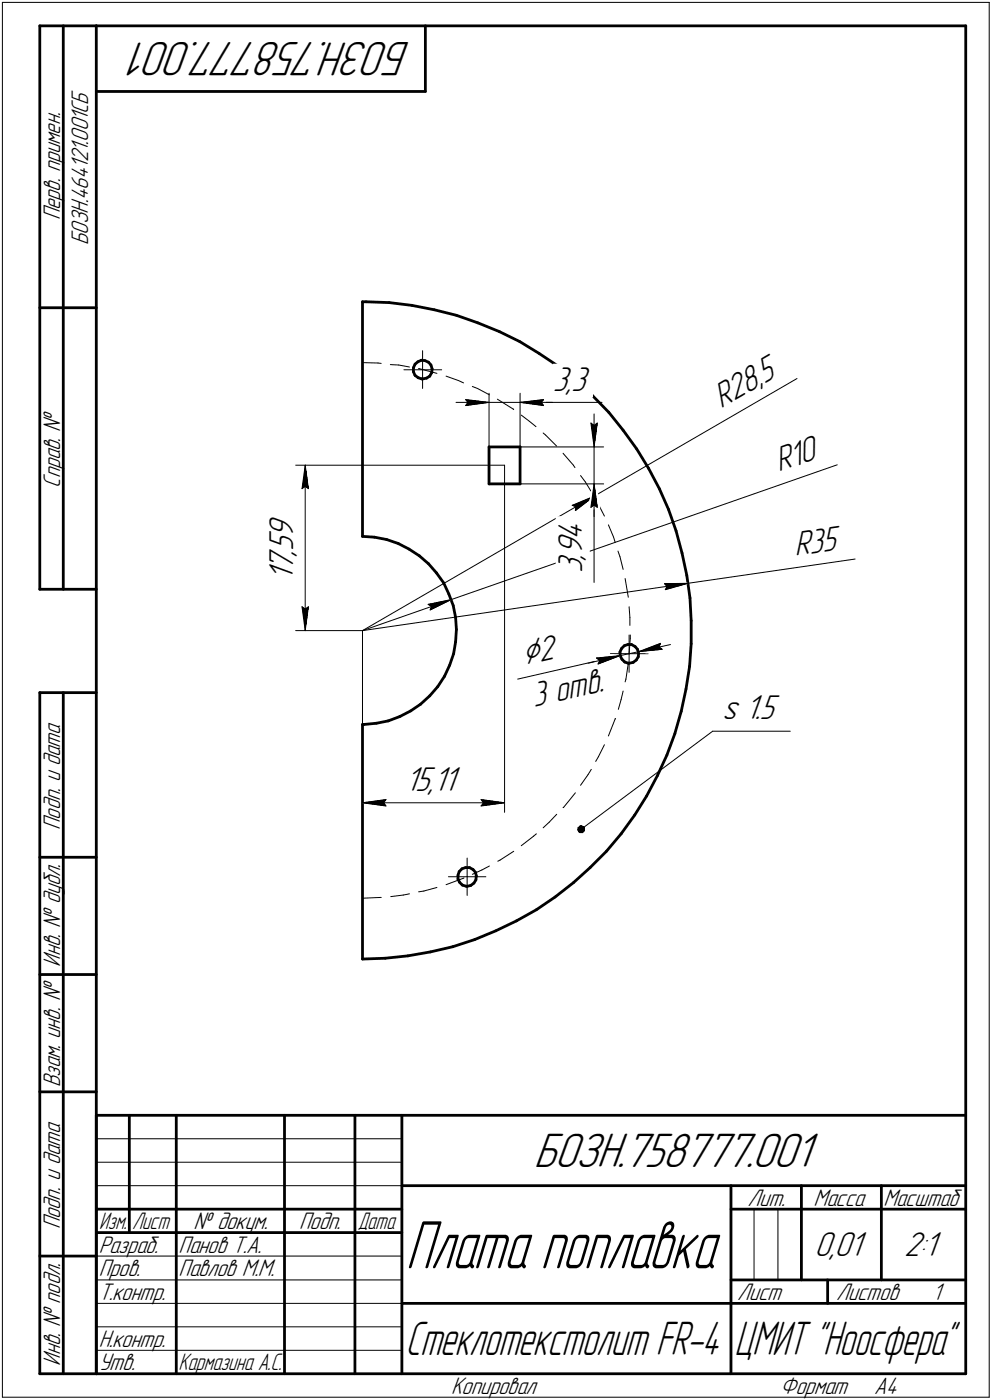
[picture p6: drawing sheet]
<svg xmlns="http://www.w3.org/2000/svg" width="211mm" height="298mm" viewBox="0 0 211 298" stroke-linecap="round" stroke-linejoin="round" font-family="sans-serif">
<defs><g id="words">
<text font-size="15.3" x="86.3" y="270.1">Плата поплавка</text>
<g font-size="10.9">
<text x="87.4" y="9" transform="rotate(-180 87.4 9)">БОЗН.758777.001</text>
<text x="113.6" y="248.5">БОЗН.758777.001</text>
</g>
<g font-size="10.7">
<text x="86.3" y="288.5">Стеклотекстолит FR-4</text>
<text x="156.3" y="288.5">ЦМИТ &quot;Ноосфера&quot;</text>
</g>
<text font-size="8.5" x="111.5" y="141.7" transform="rotate(-13 111.5 141.7)">⌀2</text>
<g font-size="7.8">
<text x="117.7" y="83.2">3,3</text>
<text x="162.6" y="81.7" transform="rotate(-30 162.6 81.7)">5</text>
<text x="153.4" y="87" transform="rotate(-30 153.4 87)">R28,</text>
<text x="165.7" y="100.6" transform="rotate(-19 165.7 100.6)">R10</text>
<text x="62.4" y="118.4" transform="rotate(-90 62.4 118.4)">,</text>
<text x="62.4" y="117.4" transform="rotate(-90 62.4 117.4)">5</text>
<text x="62.4" y="114.6" transform="rotate(-90 62.4 114.6)">9</text>
<text x="123.9" y="119.3" transform="rotate(-90 123.9 119.3)">,</text>
<text x="123.9" y="118.2" transform="rotate(-90 123.9 118.2)">9</text>
<text x="123.9" y="115" transform="rotate(-90 123.9 115)">4</text>
<text x="169.2" y="118.4" transform="rotate(-8 169.2 118.4)">R35</text>
<text x="62.4" y="123.7" transform="rotate(-90 62.4 123.7)">1</text>
<text x="62.4" y="121.6" transform="rotate(-90 62.4 121.6)">7</text>
<text x="123.9" y="122" transform="rotate(-90 123.9 122)">3</text>
<text x="113.6" y="150.6" transform="rotate(-13 113.6 150.6)">3отв.</text>
<text x="153.6" y="153.2">s 1.5</text>
<text x="86.2" y="168.4">15,11</text>
<text x="173.3" y="267.5">0,01</text>
<text x="192.4" y="267.5">2:1</text>
</g>
<g font-size="5.4">
<text x="12.8" y="46.9" transform="rotate(-90 12.8 46.9)">Перв. примен.</text>
<text x="18.8" y="52.2" transform="rotate(-90 18.8 52.2)">БОЗН.464121.001СБ</text>
<text x="12.8" y="103.8" transform="rotate(-90 12.8 103.8)">Справ. №</text>
<text x="12.8" y="176.7" transform="rotate(-90 12.8 176.7)">Подп. и дата</text>
<text x="12.8" y="205.8" transform="rotate(-90 12.8 205.8)">Инв. № дубл.</text>
<text x="12.8" y="231.6" transform="rotate(-90 12.8 231.6)">Взам. инв. №</text>
<text x="159.1" y="256.8">Лит.</text>
<text x="173.1" y="256.8">Масса</text>
<text x="188" y="256.8">Масштаб</text>
<text x="12.8" y="261.7" transform="rotate(-90 12.8 261.7)">Подп. и дата</text>
<text x="41.2" y="261.8">№ докум.</text>
<text x="63.6" y="261.8">Подп.</text>
<text x="21" y="266.8">Разраб.</text>
<text x="38" y="266.8">Панов Т.А.</text>
<text x="21" y="271.8">Пров.</text>
<text x="38" y="271.8">Павлов М.М.</text>
<text x="21" y="276.8">Т.контр.</text>
<text x="156.9" y="276.8">Лист</text>
<text x="177.9" y="276.8">Листов</text>
<text x="198.4" y="276.8">1</text>
<text x="21" y="286.8">Н.контр.</text>
<text x="12.8" y="290.8" transform="rotate(-90 12.8 290.8)">Инв. № подл.</text>
<text x="21" y="291.8">Утв.</text>
<text x="96" y="296.8">Копировал</text>
<text x="166" y="296.8">Формат</text>
<text x="186" y="296.8">A4</text>
</g>
<g font-size="5.3">
<text x="21.1" y="261.8">Изм.</text>
<text x="28.1" y="261.8">Лист</text>
<text x="76.1" y="261.8">Дата</text>
<text x="38" y="291.8">Кармазина А.С.</text>
</g>
</g></defs>
<g fill="none" stroke="#000" stroke-width=".59">
<path d="M8.5 5.5v120zM8.5 5.5h12zM13.5 5.5v120zM20.5 5.5v287zM20.5 5.5h185zM20.5 19.5h70zM90.5 5.5v14zM205.5 5.5v287zM8.5 65.5h12zM77.1 64.3h.8zM77.1 64.3v49.9zM77.9 64.3l4.9 .1z"/>
<path d="M82.8 64.4l4.8 .6zM87.6 65l4.8 1zM88 78.3v.9zM88 79.2l.3 .7zM88.3 77.6l.6-.6zM88.3 77.6l-.3 .7zM88.3 79.9l.7 .5zM88.9 77l.8-.3zM89.7 76.7l.7 .1zM90.4 76.8l.8 .3zM91.2 77.1l.5 .6zM91.7 77.7l.2 .9z"/>
<path d="M91.9 79.3l-.5 .8zM91.9 78.6v.7zM92.4 66l4.7 1.1zM97.1 67.1l4.6 1.6zM101.7 68.7l4.6 1.9zM106.3 70.6l4.3 2.1zM110.6 72.7l4.1 2.6zM114.7 75.3l4.1 2.7zM118.8 78l3.8 3zM89 80.4l.7 .3zM89.7 80.7h.2zM89.9 80.7l.9-.2z"/>
<path d="M90.8 80.5l.6-.4zM104.1 95.2h6.6zM104.1 95.2v7.8zM110.7 95.2v7.8zM122.6 81l3.6 3.3zM126.2 84.3l3.3 3.5zM129.5 87.8l3.1 3.8zM132.6 91.6l2.9 4zM135.5 95.6l2.5 4.1zM138 99.7l2.3 4.4zM77.1 114.2l2.6 .2zM79.7 114.4l2.6 .5z"/>
<path d="M82.3 114.9l2.5 .8zM84.8 115.7l2.2 1.2zM87 116.9l2.2 1.5zM89.2 118.4l2 1.7zM104.1 103h6.6zM140.3 104.1l1.9 4.4zM142.2 108.5l1.6 4.5zM143.8 113l1.3 4.8zM145.1 117.8l1 4.7zM8.5 125.5h12zM91.2 120.1l1.7 1.9zM92.9 122l1.5 2.1z"/>
<path d="M94.4 124.1l1.1 2.4zM95.5 126.5l.9 2.4zM96.4 128.9l.5 2.6zM96.5 139.2l-.8 2.4zM96.9 131.5l.2 2.5zM96.9 136.7l-.4 2.5zM97.1 134l-.2 2.7zM131.9 138.9l.1 .8zM132 139.7l.3 .7zM132.2 138.1l-.3 .8zM132.8 137.5l.8-.3zM132.8 137.5l-.6 .6z"/>
<path d="M133.6 137.2h.8zM134.4 137.2l.7 .5zM135.1 137.7l.5 .6zM135.6 138.3l.3 .7zM135.8 139.9l-.4 .6zM135.9 139l-.1 .9zM146.1 122.5l.7 4.8zM146.8 127.3l.3 4.9zM147.1 137.1l-.4 4.8zM147.1 132.2v4.9zM8.5 147.5v145zM8.5 147.5h12z"/>
<path d="M13.5 147.5v145zM77.1 154.3h.4zM77.1 154.3v49.9zM77.5 154.3l2.6-.3zM80.1 154l2.5-.5zM82.6 153.5l2.5-.9zM85.1 152.6l2.3-1.2zM87.4 151.4l2.1-1.5zM89.5 149.9l1.9-1.7zM93.1 146.2l-1.7 2zM94.6 144l-1.5 2.2zM95.7 141.6l-1.1 2.4z"/>
<path d="M132.3 140.4l.6 .6zM132.9 141l.8 .2zM133.7 141.2h.2zM133.9 141.2l.8-.1zM134.7 141.1l.7-.6zM143.6 156.2l-1.7 4.6zM144.9 151.5l-1.3 4.7zM146 146.7l-1.1 4.8zM146.7 141.9l-.7 4.8zM132.2 177.5l-3.2 3.8zM135 173.6l-2.8 3.9zM137.6 169.5l-2.6 4.1z"/>
<path d="M139.9 165.2l-2.3 4.3zM141.9 160.8l-2 4.4zM8.5 182.5h12zM97.5 186.4v.8zM97.5 187.2l.3 .7zM97.7 185.6l-.2 .8zM97.8 187.9l.6 .6zM98.3 185l.8-.3zM98.3 185l-.6 .6zM98.4 188.5l.8 .2zM99.1 184.7h.8zM99.2 188.7h.2z"/>
<path d="M99.4 188.7l.8-.1zM99.9 184.7l.8 .5zM100.2 188.6l.6-.6zM100.7 185.2l.5 .6zM101.2 185.8l.1 .7zM101.3 187.4l-.5 .6zM101.3 186.5v.9zM105.5 198.2l4.4-2.1zM109.9 196.1l4.2-2.4zM114.1 193.7l4-2.7zM118.1 191l3.9-3zM122 188l3.6-3.3z"/>
<path d="M125.6 184.7l3.4-3.4zM8.5 207.5h12zM77.1 204.2l4.9-.2zM82 204l4.8-.5zM86.8 203.5l4.8-.8zM91.6 202.7l4.8-1.1zM96.4 201.6l4.6-1.5zM101 200.1l4.5-1.9zM8.5 232.5h12zM20.5 237.5h185zM20.5 237.5v55zM27.5 237.5v25z"/>
<path d="M37.5 237.5v55zM60.5 237.5v55zM75.5 237.5v55zM85.5 237.5v55zM20.5 257.5h65zM85.5 252.5h120zM155.5 252.5v40zM155.5 257.5h15zM170.5 252.5v20zM170.5 257.5h35zM187.5 252.5v20zM8.5 267.5h12z"/>
<path d="M20.5 262.5h65zM85.5 277.5h70zM155.5 277.5h50zM155.5 272.5h50zM176.1 272.5v5zM8.5 292.5h12zM20.5 292.5h185z"/>
</g>
<g fill="none" stroke="#000" stroke-width=".21">
<path d="M.5 .5v297zM.5 .5h210zM210.5 .5v297zM77.1 77.2l3.3 .1zM80.4 77.3l.7 .1zM83.1 77.6l1.7 .1zM84.8 77.7l2.3 .4zM85.9 78.7h4zM89.2 78.5h.1M89.2 78.5l3.8 1zM89.9 78.7h4.1zM89.9 78.7v4z"/>
<path d="M89.9 74.7v4zM62.9 99.1h44.5zM64.9 99.1l.7 5zM64.9 99.1l-.6 5zM64.9 99.1v35.2zM94.9 80.1l2.6 .9zM97 85.7h7.1zM97.5 81l1.1 .5zM99.1 85.1l5 .6zM99.1 85.1l.5 .6zM99.1 86.4l5-.7zM99.6 85.7l-.5 .7z"/>
<path d="M100.5 82.3l1.1 .4zM101.6 82.7l2.5 1.4zM104.1 83.7v11.5zM104.1 85.7h6.6zM105.8 85l3.4 2.1zM107.4 99.1v73.9zM109.2 87.1l.1 .1zM110.7 85.7h5zM110.7 83.7v11.5zM110.7 95.2h17.7zM110.7 85.7l5 .7zM110.7 85.7l5-.6z"/>
<path d="M110.7 85.7h6.9zM110.9 88.4l1.8 1.3zM112.7 89.7l1.3 1.1zM115.1 85.7l.6 .7zM115.6 92.2l.5 .4zM115.7 85.7h12.4zM115.7 85.1l-.6 .6zM116.1 92.6l2.3 2.4zM119.8 96.5l2.2 2.6zM122 99.1l.3 .5zM125.7 90.1l.7 .5zM125.7 90.1l.7 5.1z"/>
<path d="M126.4 90.6l.7-.5zM126.4 88.1v7.1zM126.4 95.2v7.8zM127.1 90.1l-.7 5.1zM64.3 104.1l.6-.6zM64.9 103.5l.7 .6zM110.7 103h17.7zM121.8 107.6l.7 .3zM121.8 107.6l4.6-1.9zM122.4 108.7l4-3zM122.5 107.9l-.1 .8zM123.5 101.3l1 1.3z"/>
<path d="M124.5 102.6l1.2 2zM125.7 108l.7-.5zM126.4 105.7l43.2-25.1zM126.4 103v5zM126.4 108v16zM126.4 103l-.7 5zM126.4 107.5l.7 .5zM126.4 103l.7 5zM126.4 103v7zM126.8 106.4l1.8 3.5zM126.8 106.3v.1zM129.5 111.8l1.1 2.6z"/>
<path d="M130.6 114.4l.3 1.1zM131.5 117.3l.4 1.2zM131.9 118.5l.7 2.7zM62.9 134.3h14.2zM64.3 129.2l.6 5.1zM64.3 129.2l.6 .5zM64.9 129.7l.7-.5zM65.6 129.2l-.7 5.1zM77.1 134.3v38.7zM77.1 134.3l49.3-28.6zM77.1 134.3l18.9-6.6zM77.1 134.3l69.3-10.1z"/>
<path d="M91.1 128.7l.7 .4zM91.1 128.7l4.9-1zM91.5 129.9l4.5-2.2zM91.8 129.1l-.3 .8zM96 127.7l82.1-28.7zM129.9 139.2h4zM131.9 139.6l4-.8zM133 123.2l.7 4zM133.9 129.2l.1 2.3zM133.9 139.2h4zM133.9 139.2v4zM133.9 135.2v4z"/>
<path d="M134 131.5v1.7zM134.1 135.9l-.2 3.4zM134.1 135.2v.7zM135.9 138.8l5-.5zM135.9 138.8l4.6-1.8zM135.9 138.8l6.8-1.6zM140.2 137.8l.7 .5zM140.5 137l-.3 .8zM141.4 124.3l.5 .6zM141.4 124.3l5-.1zM141.6 125.6l4.8-1.4zM141.9 124.9l-.3 .7z"/>
<path d="M146.4 124.2l35.5-5.2zM110.2 144.6l21.7-5zM125.1 141.2l6.8-1.6zM126.9 140.1l5-.5zM126.9 140.1l.7 .5zM127.3 141.4l4.6-1.8zM127.6 140.6l-.3 .8zM128.6 158.6l-1.3 2.5zM130.9 153.1l-1.4 3.6zM130.9 153.1l.1-.1zM132.2 148.9l-.6 2.1zM132.6 147.2l-.4 1.7z"/>
<path d="M133.2 144.6l-.2 .6zM133.7 141.2l-.5 3.4zM151.6 155.7h16.5zM77.1 170.9l5-.6zM77.1 170.9l5 .7zM77.1 170.9h30.3zM81.6 170.9l.5 .7zM82.1 170.3l-.5 .6zM102.4 171.6l5-.7zM102.4 170.3l.5 .6zM102.4 170.3l5 .6zM102.9 170.9l-.5 .7z"/>
<path d="M113.5 178.1l.6-.6zM115.6 176.3l1.2-1.2zM118.4 173.4l-1.6 1.7zM119.8 172h.1M122.4 168.8l-2.5 3.2zM123.6 176.6l28-20.9zM125.1 164.9l-1.6 2.3zM125.8 163.8l-.7 1.1zM127.3 161.1l-.6 1zM77.1 191.3l4-.2zM83.1 190.9l2.8-.3zM85.9 190.6l1.2-.3z"/>
<path d="M89.1 189.9l1.1-.2zM90.2 189.7l2.8-.7zM94.9 188.4l3.7-1.4zM95.4 186.7h4zM98.6 187l.1-.1zM99.4 186.7h4zM99.4 186.7v4zM99.4 182.7v4zM100.5 186.2l2-.9zM102.5 185.3l1.6-.9zM105.9 183.4l.5-.3zM106.4 183.1l2.9-1.8z"/>
<path d="M110.9 180.1l2.6-2zM20.5 247.5h65zM20.5 252.5h65zM20.5 242.5h65zM160.4 257.5v15zM165.5 257.5v15zM20.5 267.5h65zM20.5 272.5h65zM20.5 277.5h65zM.5 297.5h210zM20.5 282.5h65zM20.5 287.5h65z"/>
</g>
<g fill="#fff" stroke="#fff" stroke-width=".21">
<path d="M125.8 105.7h.6zM125.2 105.8h1.1zM124.5 105.9h1.7zM124.4 106h1.8zM124.2 106.1h2zM124 106.2h2.1zM123.8 106.3h2.2zM123.5 106.3h2.4zM123.4 106.4h2.4zM123.2 106.5h2.6zM122.9 106.6h2.8zM122.8 106.7h2.8zM122.5 106.8h3.1zM122.3 106.8h3.3zM122.2 106.9h3.3zM121.9 107h3.5zM121.8 107.1h3.5zM121.5 107.2h3.7zM121.3 107.3h3.8zM121.1 107.4h4zM121.2 107.4h3.8zM121.2 107.5h3.6zM121.2 107.6h3.5zM121.3 107.7h3.3zM121.3 107.8h3.2zM121.4 107.9h3zM121.5 107.9h2.8zM121.5 108h2.7zM121.6 108.1h2.4zM121.6 108.2h2.4zM121.7 108.3h2.2zM121.7 108.4h2zM121.8 108.5h1.8zM121.8 108.5h1.7zM121.8 108.6h1.6zM121.9 108.7h1.4zM121.9 108.8h1.3zM122 108.9h1.1zM122 109h.9zM122.1 109.1h.8zM122.1 109.1h.7zM122.2 109.2h.4zM122.2 109.3h.3zM122.3 109.4h.1z"/>
<path d="M163.7 74.7h.1zM163.5 74.8h.4zM163.3 74.8h.6zM163.2 74.9h.8zM163.1 75h.9zM162.9 75.1h1.2zM162.7 75.2h1.5zM162.6 75.3h1.6zM162.5 75.4h1.8zM162.3 75.4h2zM162.2 75.5h2.1zM162.1 75.6h2.2zM161.9 75.7h2.5zM161.7 75.8h2.8zM161.6 75.9h2.9zM161.5 75.9h3.1zM161.3 76h3.3zM161.1 76.1h3.6zM161 76.2h3.7zM160.9 76.3h3.9zM160.7 76.4h4.1zM160.6 76.5h4.2zM160.4 76.5h4.5zM160.3 76.6h4.6zM160.1 76.7h4.9zM160 76.8h5zM159.9 76.9h5.2zM159.7 77h5.5zM159.6 77h5.6zM159.4 77.1h5.9zM159.3 77.2h6zM159.1 77.3h6.3zM159 77.4h6.4zM158.8 77.5h6.6zM158.7 77.6h6.8zM158.5 77.6h7zM158.4 77.7h7.2zM158.2 77.8h7.4zM158.1 77.9h7.6zM158 78h7.8zM157.8 78.1h8zM157.6 78.1h8.3zM157.5 78.2h8.4zM157.4 78.3h8.5zM157.2 78.4h8.7zM157.1 78.5h8.9zM157 78.6h9.1zM156.8 78.7h9.3zM156.6 78.7h9.6zM156.5 78.8h9.7zM156.4 78.9h9.9zM156.2 79h10.1zM156 79.1h10.4zM155.9 79.2h10.6zM155.8 79.2h10.7zM155.6 79.3h10.9zM155.4 79.4h11.1zM155.4 79.5h11.2zM155.2 79.6h11.4zM155 79.7h11.7zM154.9 79.8h11.9zM154.8 79.8h12zM154.6 79.9h12.3zM154.4 80h12.5zM154.3 80.1h12.7zM154.2 80.2h12.8zM154 80.3h13zM153.8 80.3h13.3zM153.8 80.4h13.3zM153.6 80.5h13.6zM153.4 80.6h13.8zM153.2 80.7h14.1zM153.2 80.8h14.1zM153 80.9h14.2zM152.8 80.9h14.2zM152.7 81h14.2zM152.6 81.1h14.2zM152.4 81.2h14.2zM152.2 81.3h14.3zM152.1 81.4h14.2zM152 81.4h14.2zM151.8 81.5h14.2zM151.7 81.6h14.2zM151.6 81.7h14.2zM151.4 81.8h14.2zM151.2 81.9h14.2zM151.1 82h14.2zM151 82h14.2zM150.8 82.1h14.2zM150.6 82.2h14.2zM150.7 82.3h14zM150.8 82.4h13.8zM150.8 82.5h13.6zM150.9 82.5h13.4zM150.9 82.6h13.3zM151 82.7h13zM151 82.8h12.8zM151 82.9h12.7zM151.1 83h12.5zM151.1 83.1h12.3zM151.2 83.1h12zM151.2 83.2h12zM151.3 83.3h11.7zM151.4 83.4h11.4zM151.4 83.5h11.2zM151.5 83.6h11.1zM151.5 83.7h10.9zM151.6 83.7h10.6zM151.6 83.8h10.5zM151.6 83.9h10.4zM151.7 84h10.1zM151.7 84.1h9.9zM151.8 84.2h9.7zM151.8 84.2h9.6zM151.9 84.3h9.3zM151.9 84.4h9.1zM152 84.5h9zM152.1 84.6h8.7zM152.1 84.7h8.5zM152.1 84.8h8.4zM152.1 84.8h8.3zM152.2 84.9h8zM152.2 85h7.8zM152.3 85.1h7.6zM152.4 85.2h7.4zM152.4 85.3h7.2zM152.5 85.3h6.9zM152.5 85.4h6.8zM152.6 85.5h6.6zM152.7 85.6h6.3zM152.7 85.7h6.2zM152.7 85.8h6zM152.7 85.9h5.9zM152.8 85.9h5.6zM152.8 86h5.5zM152.9 86.1h5.3zM153 86.2h5zM153 86.3h4.9zM153.1 86.4h4.6zM153.1 86.4h4.5zM153.2 86.5h4.2zM153.2 86.6h4.1zM153.2 86.7h3.9zM153.3 86.8h3.7zM153.3 86.9h3.5zM153.4 87h3.3zM153.4 87h3.1zM153.5 87.1h2.9zM153.5 87.2h2.8zM153.6 87.3h2.5zM153.7 87.4h2.3zM153.7 87.5h2.1zM153.8 87.5h1.9zM153.8 87.6h1.7zM153.8 87.7h1.6zM153.8 87.8h1.5zM153.9 87.9h1.2zM154 88h.9zM154 88.1h.8zM154.1 88.1h.6zM154.1 88.2h.4zM154.2 88.3h.1z"/>
<path d="M93.7 127.6h1.4zM93.3 127.7h2.7zM92.9 127.8h3zM92.5 127.8h3.3zM92.1 127.9h3.7zM91.7 128h4zM91.3 128.1h4.3zM90.8 128.2h4.7zM90.4 128.3h5zM90.5 128.4h4.7zM90.5 128.4h4.7zM90.5 128.5h4.6zM90.6 128.6h4.4zM90.6 128.7h4.3zM90.6 128.8h4.2zM90.6 128.9h4.1zM90.7 128.9h3.9zM90.7 129h3.7zM90.7 129.1h3.5zM90.8 129.2h3.3zM90.8 129.3h3.1zM90.8 129.4h2.9zM90.8 129.5h2.8zM90.8 129.5h2.6zM90.8 129.6h2.4zM90.9 129.7h2.1zM90.9 129.8h2zM90.9 129.9h1.8zM91 130h1.5zM91 130h1.4zM91 130.1h1.2zM91.1 130.2h.9zM91.1 130.3h.8zM91.1 130.4h.6zM91.2 130.5h.3zM91.2 130.6h.2z"/>
<path d="M173.4 92h.3zM173.1 92.1h.6zM172.9 92.2h.8zM172.6 92.3h1.1zM172.4 92.4h1.3zM172.1 92.5h1.7zM171.9 92.5h1.9zM171.6 92.6h2.2zM171.4 92.7h2.5zM171.2 92.8h2.7zM170.9 92.9h3zM170.7 93h3.3zM170.4 93h3.6zM170.2 93.1h3.8zM169.9 93.2h4.2zM169.7 93.3h4.4zM169.5 93.4h4.7zM169.2 93.5h5zM169 93.6h5.2zM168.7 93.6h5.5zM168.5 93.7h5.7zM168.2 93.8h6zM168 93.9h6.3zM167.7 94h6.6zM167.6 94.1h6.7zM167.3 94.1h7.1zM167 94.2h7.4zM166.8 94.3h7.6zM166.5 94.4h8zM166.3 94.5h8.2zM166 94.6h8.5zM165.8 94.7h8.8zM165.6 94.7h9zM165.4 94.8h9.3zM165.1 94.9h9.6zM164.8 95h9.9zM164.6 95.1h10.2zM164.3 95.2h10.5zM164.1 95.2h10.7zM163.8 95.3h11zM163.9 95.4h10.9zM163.9 95.5h10.9zM164 95.6h10.9zM164 95.7h10.9zM164 95.8h10.9zM164.1 95.8h10.9zM164.1 95.9h10.9zM164.1 96h11zM164.2 96.1h10.9zM164.2 96.2h10.9zM164.2 96.3h11zM164.3 96.4h10.9zM164.3 96.4h10.9zM164.3 96.5h11zM164.3 96.6h11zM164.3 96.7h11zM164.4 96.8h10.9zM164.4 96.9h10.9zM164.4 96.9h10.9zM164.5 97h10.9zM164.5 97.1h10.9zM164.5 97.2h10.9zM164.6 97.3h10.9zM164.6 97.4h10.9zM164.6 97.5h11zM164.7 97.5h10.9zM164.7 97.6h10.9zM164.7 97.7h11zM164.8 97.8h10.9zM164.8 97.9h10.9zM164.8 98h11zM164.8 98h11zM164.8 98.1h11zM164.9 98.2h11zM164.9 98.3h11zM164.9 98.4h11zM165 98.5h10.9zM165 98.6h10.9zM165 98.6h10.9zM165.1 98.7h10.7zM165.1 98.8h10.4zM165.1 98.9h10.2zM165.2 99h9.8zM165.2 99.1h9.6zM165.2 99.1h9.3zM165.3 99.2h8.9zM165.3 99.3h8.7zM165.4 99.4h8.4zM165.4 99.5h8.2zM165.4 99.6h7.9zM165.4 99.7h7.7zM165.4 99.7h7.4zM165.4 99.8h7.2zM165.5 99.9h6.8zM165.5 100h6.5zM165.5 100.1h6.4zM165.6 100.2h6zM165.6 100.2h5.8zM165.6 100.3h5.5zM165.7 100.4h5.2zM165.7 100.5h4.9zM165.7 100.6h4.6zM165.8 100.7h4.3zM165.8 100.8h4.1zM165.9 100.8h3.8zM165.9 100.9h3.5zM165.9 101h3.3zM165.9 101.1h3zM165.9 101.2h2.8zM165.9 101.3h2.5zM166 101.3h2.1zM166 101.4h2zM166 101.5h1.7zM166.1 101.6h1.4zM166.1 101.7h1.1zM166.1 101.8h.9zM166.2 101.9h.5zM166.2 101.9h.3z"/>
<path d="M140.8 123.8h3.7zM140.9 123.9h4zM140.9 124h4.4zM140.9 124h4.8zM140.9 124.1h5.1zM140.9 124.2h5.5zM140.9 124.3h5.4zM140.9 124.4h5.2zM141 124.5h5zM141 124.5h4.9zM141 124.6h4.7zM141 124.7h4.5zM141 124.8h4.5zM141 124.9h4.3zM141 125h4.1zM141.1 125.1h3.9zM141.1 125.1h3.8zM141.1 125.2h3.6zM141.1 125.3h3.3zM141.1 125.4h3zM141.1 125.5h2.7zM141.1 125.6h2.4zM141.1 125.6h2.2zM141.1 125.7h1.8zM141.1 125.8h1.6zM141.1 125.9h1.2zM141.1 126h1zM141.1 126.1h.6zM141.1 126.2h.4z"/>
<path d="M178.2 111.4h.7zM177.6 111.5h1.3zM177 111.6h1.9zM176.4 111.7h2.5zM175.8 111.8h3.1zM175.2 111.8h3.7zM174.6 111.9h4.4zM174 112h5zM173.3 112.1h5.7zM172.7 112.2h6.3zM172.1 112.3h6.9zM171.5 112.4h7.5zM170.9 112.4h8.1zM170.3 112.5h8.8zM169.7 112.6h9.4zM169.1 112.7h10zM168.4 112.8h10.7zM168.5 112.9h10.6zM168.5 112.9h10.6zM168.5 113h10.6zM168.5 113.1h10.7zM168.5 113.2h10.7zM168.5 113.3h10.7zM168.5 113.4h10.7zM168.6 113.5h10.6zM168.6 113.5h10.6zM168.6 113.6h10.6zM168.6 113.7h10.6zM168.6 113.8h10.6zM168.6 113.9h10.6zM168.6 114h10.6zM168.7 114h10.5zM168.7 114.1h10.5zM168.7 114.2h10.5zM168.7 114.3h10.6zM168.7 114.4h10.6zM168.7 114.5h10.6zM168.7 114.6h10.6zM168.7 114.6h10.6zM168.7 114.7h10.6zM168.7 114.8h10.6zM168.7 114.9h10.7zM168.7 115h10.7zM168.7 115.1h10.7zM168.7 115.1h10.7zM168.8 115.2h10.6zM168.8 115.3h10.6zM168.8 115.4h10.6zM168.8 115.5h10.7zM168.8 115.6h10.7zM168.8 115.7h10.7zM168.8 115.7h10.7zM168.9 115.8h10.6zM168.9 115.9h10.6zM168.9 116h10.6zM168.9 116.1h10.7zM168.9 116.2h10.7zM168.9 116.2h10.7zM168.9 116.3h10.7zM169 116.4h10.6zM169 116.5h10.6zM169 116.6h10.6zM169 116.7h10.7zM169 116.8h10.7zM169 116.8h10.7zM169 116.9h10.7zM169.1 117h10.6zM169.1 117.1h10.6zM169.1 117.2h10.6zM169.1 117.3h10.6zM169.1 117.3h10.6zM169.1 117.4h10.6zM169.1 117.5h10.6zM169.2 117.6h10.5zM169.2 117.7h10.5zM169.2 117.8h10.5zM169.2 117.9h10.6zM169.2 117.9h10.6zM169.2 118h10.6zM169.2 118.1h10.6zM169.2 118.2h10.6zM169.2 118.3h10.6zM169.2 118.4h10.6zM169.2 118.4h10.1zM169.2 118.5h9.5zM169.2 118.6h8.9zM169.2 118.7h8.3zM169.3 118.8h7.7zM169.3 118.9h7.1zM169.3 119h6.6zM169.3 119h6zM169.3 119.1h5.4zM169.3 119.2h4.8zM169.3 119.3h4.2zM169.4 119.4h3.5zM169.4 119.5h3zM169.4 119.5h2.4zM169.4 119.6h1.8zM169.4 119.7h1.2zM169.4 119.8h.6z"/>
<path d="M140.8 136.4h.3zM140.5 136.5h.6zM140.4 136.6h.7zM140.1 136.7h1zM139.9 136.7h1.2zM139.7 136.8h1.4zM139.4 136.9h1.7zM139.2 137h1.9zM139 137.1h2.1zM138.8 137.2h2.3zM138.6 137.2h2.6zM138.3 137.3h2.9zM138.1 137.4h3.1zM137.9 137.5h3.3zM137.7 137.6h3.5zM137.4 137.7h3.9zM137.3 137.8h4zM137.2 137.8h4.1zM137.1 137.9h4.2zM137 138h4.4zM136.9 138.1h4.5zM136.7 138.2h4.7zM136.7 138.3h4.7zM136.5 138.3h4.9zM136.4 138.4h5.1zM136.3 138.5h5.2zM136.1 138.6h5.4zM136.1 138.7h5.4zM135.9 138.8h5.6zM136.4 138.9h4.1zM136.8 138.9h2.8zM137.3 139h1.4z"/>
<path d="M129.1 139.4h1.6zM128.2 139.5h3.1zM127.3 139.6h4.6zM126.3 139.7h5.5zM126.4 139.8h5.3zM126.4 139.9h5.3zM126.4 140h5.1zM126.4 140h5zM126.5 140.1h4.8zM126.5 140.2h4.6zM126.5 140.3h4.6zM126.5 140.4h4.5zM126.5 140.5h4.4zM126.6 140.5h4.1zM126.6 140.6h4zM126.6 140.7h4zM126.6 140.8h3.8zM126.6 140.9h3.6zM126.7 141h3.3zM126.7 141.1h3zM126.7 141.1h2.8zM126.7 141.2h2.5zM126.7 141.3h2.3zM126.7 141.4h2.1zM126.7 141.5h1.8zM126.7 141.6h1.6zM126.7 141.6h1.3zM126.8 141.7h1zM126.8 141.8h.8zM126.8 141.9h.5zM126.8 142h.3z"/>
<path d="M118.2 134.3h.4zM117.9 134.4h.7zM117.5 134.5h1.1zM117.2 134.5h1.4zM116.8 134.6h1.9zM116.4 134.7h2.3zM116.1 134.8h2.6zM115.7 134.9h3zM115.4 135h3.4zM115 135h3.8zM114.6 135.1h4.2zM114.3 135.2h4.5zM114 135.3h4.8zM113.5 135.4h5.4zM113.2 135.5h5.7zM112.9 135.6h6zM112.5 135.6h6.4zM112.2 135.7h6.8zM111.8 135.8h7.2zM111.4 135.9h7.6zM111.1 136h7.9zM110.7 136.1h8.3zM110.3 136.1h8.7zM110.4 136.2h8.6zM110.4 136.3h8.6zM110.4 136.4h8.6zM110.4 136.5h8.7zM110.5 136.6h8.6zM110.5 136.7h8.6zM110.5 136.7h8.6zM110.5 136.8h8.7zM110.6 136.9h8.6zM110.6 137h8.6zM110.6 137.1h8.6zM110.6 137.2h8.6zM110.6 137.2h8.7zM110.7 137.3h8.6zM110.7 137.4h8.6zM110.7 137.5h8.6zM110.7 137.6h8.7zM110.7 137.7h8.7zM110.7 137.8h8.7zM110.7 137.8h8.7zM110.7 137.9h8.7zM110.8 138h8.7zM110.8 138.1h8.7zM110.8 138.2h8.7zM110.8 138.3h8.7zM110.8 138.3h8.7zM110.9 138.4h8.6zM110.9 138.5h8.6zM110.9 138.6h8.6zM110.9 138.7h8.6zM111 138.8h8.6zM111 138.9h8.6zM111 138.9h8.6zM111 139h8.6zM111.1 139.1h8.6zM111.1 139.2h8.6zM111.1 139.3h8.6zM111.1 139.4h8.6zM111.1 139.4h8.7zM111.2 139.5h8.6zM111.2 139.6h8.6zM111.2 139.7h8.6zM111.2 139.8h8.6zM111.3 139.9h8.6zM111.3 140h8.6zM111.3 140h8.6zM111.3 140.1h8.6zM111.3 140.2h8.7zM111.3 140.3h8.7zM111.3 140.4h8.7zM111.3 140.5h8.7zM111.3 140.5h8.7zM111.4 140.6h8.7zM111.4 140.7h8.7zM111.4 140.8h8.7zM111.4 140.9h8.7zM111.5 141h8.6zM111.5 141.1h8.6zM111.5 141.1h8.6zM111.5 141.2h8.6zM111.5 141.3h8.6zM111.6 141.4h8.2zM111.6 141.5h7.9zM111.6 141.6h7.4zM111.6 141.6h7.1zM111.7 141.7h6.6zM111.7 141.8h6.2zM111.7 141.9h5.9zM111.7 142h5.5zM111.8 142.1h5zM111.8 142.2h4.6zM111.8 142.2h4.3zM111.8 142.3h3.9zM111.8 142.4h3.5zM111.8 142.5h3.2zM111.8 142.6h2.8zM111.8 142.7h2.4zM111.8 142.7h2.1zM111.9 142.8h1.6zM111.9 142.9h1.2zM111.9 143h.8zM111.9 143.1h.5z"/>
<path d="M126.9 141.8h.4zM126.6 141.9h.7zM126.2 142h1.1zM125.8 142.1h1.5zM125.4 142.2h2zM125.1 142.2h2.3zM124.7 142.3h2.7zM124.3 142.4h3.1zM124 142.5h3.5zM123.5 142.6h4zM123.2 142.7h4.3zM122.9 142.7h4.6zM122.4 142.8h5.2zM122.1 142.9h5.5zM121.7 143h5.9zM121.3 143.1h6.3zM121 143.2h6.6zM120.6 143.3h7.1zM120.2 143.3h7.5zM119.8 143.4h7.9zM119.5 143.5h8.2zM119.1 143.6h8.7zM118.7 143.7h9.1zM118.4 143.8h9.4zM117.9 143.8h9.9zM117.6 143.9h10.2zM117.3 144h10.5zM116.8 144.1h11zM116.5 144.2h11.3zM116.1 144.3h11.7zM115.7 144.4h12.2zM115.4 144.4h12.5zM115 144.5h12.9zM114.6 144.6h13.3zM114.2 144.7h13.8zM113.9 144.8h14.1zM113.5 144.9h14.5zM113.1 144.9h14.9zM112.8 145h15.3zM112.4 145.1h15.7zM112.4 145.2h15.7zM112.4 145.3h15.7zM112.4 145.4h15.7zM112.4 145.5h15.8zM112.5 145.5h15.7zM112.5 145.6h15.7zM112.5 145.7h15.7zM112.5 145.8h15.8zM112.5 145.9h15.8zM112.6 146h15.7zM112.6 146h15.7zM112.6 146.1h15.8zM112.6 146.2h15.8zM112.7 146.3h15.7zM112.7 146.4h15.7zM112.7 146.5h15.7zM112.7 146.6h15.7zM112.7 146.6h15.7zM112.8 146.7h15.6zM112.8 146.8h15.6zM112.8 146.9h15.7zM112.8 147h15.7zM112.9 147.1h15.6zM112.9 147.2h15.6zM112.9 147.2h15.7zM112.9 147.3h15.7zM112.9 147.4h15.7zM112.9 147.5h15.7zM112.9 147.6h15.7zM112.9 147.7h15.8zM112.9 147.7h15.8zM113 147.8h15.7zM113 147.9h15.7zM113 148h15.8zM113 148.1h15.8zM113 148.2h15.8zM113.1 148.3h15.7zM113.1 148.3h15.8zM113.1 148.4h15.8zM113.1 148.5h15.8zM113.1 148.6h15.8zM113.2 148.7h15.7zM113.2 148.8h15.3zM113.2 148.8h15zM113.2 148.9h14.6zM113.3 149h14.1zM113.3 149.1h13.7zM113.3 149.2h13.4zM113.3 149.3h13zM113.3 149.4h12.6zM113.4 149.4h12.2zM113.4 149.5h11.7zM113.4 149.6h11.4zM113.4 149.7h11zM113.5 149.8h10.5zM113.5 149.9h10.2zM113.5 149.9h9.8zM113.5 150h9.4zM113.5 150.1h9zM113.5 150.2h8.7zM113.5 150.3h8.3zM113.5 150.4h7.9zM113.5 150.5h7.6zM113.6 150.5h7zM113.6 150.6h6.7zM113.6 150.7h6.3zM113.6 150.8h5.9zM113.6 150.9h5.5zM113.7 151h5.1zM113.7 151h4.7zM113.7 151.1h4.3zM113.7 151.2h4zM113.8 151.3h3.5zM113.8 151.4h3.1zM113.8 151.5h2.7zM113.8 151.6h2.4zM113.8 151.6h2zM113.9 151.7h1.5zM113.9 151.8h1.2zM113.9 151.9h.7zM113.9 152h.4z"/>
<path d="M117.7 77.6h8.4zM117.7 77.6h8.4zM117.7 77.7h8.4zM117.7 77.8h8.4zM117.7 77.9h8.4zM117.7 78h8.4zM117.7 78.1h8.4zM117.7 78.1h8.4zM117.7 78.2h8.4zM117.7 78.3h8.4zM117.7 78.4h8.4zM117.7 78.5h8.4zM117.7 78.6h8.4zM117.7 78.7h8.4zM117.7 78.7h8.4zM117.7 78.8h8.4zM117.7 78.9h8.4zM117.7 79h8.4zM117.7 79.1h8.4zM117.7 79.2h8.4zM117.7 79.2h8.4zM117.7 79.3h8.4zM117.7 79.4h8.4zM117.7 79.5h8.4zM117.7 79.6h8.4zM117.7 79.7h8.4zM117.7 79.8h8.4zM117.7 79.8h8.4zM117.7 79.9h8.4zM117.7 80h8.4zM117.7 80.1h8.4zM117.7 80.2h8.4zM117.7 80.3h8.4zM117.7 80.3h8.4zM117.7 80.4h8.4zM117.7 80.5h8.4zM117.7 80.6h8.4zM117.7 80.7h8.4zM117.7 80.8h8.4zM117.7 80.9h8.4zM117.7 80.9h8.4zM117.7 81h8.4zM117.7 81.1h8.4zM117.7 81.2h8.4zM117.7 81.3h8.4zM117.7 81.4h8.4zM117.7 81.4h8.4zM117.7 81.5h8.4zM117.7 81.6h8.4zM117.7 81.7h8.4zM117.7 81.8h8.4zM117.7 81.9h8.4zM117.7 82h8.4zM117.7 82h8.4zM117.7 82.1h8.4zM117.7 82.2h8.4zM117.7 82.3h8.4zM117.7 82.4h8.4zM117.7 82.5h8.4zM117.7 82.5h8.4zM117.7 82.6h8.4zM117.7 82.7h8.4zM117.7 82.8h8.4zM117.7 82.9h8.4zM117.7 83h8.4zM117.7 83.1h8.4zM117.7 83.1h8.4zM117.7 83.2h8.4zM117.7 83.3h8.4zM117.7 83.4h8.4zM117.7 83.5h8.4zM117.7 83.6h8.4zM117.7 83.7h8.4zM117.7 83.7h8.4zM117.7 83.8h8.4zM117.7 83.9h8.4zM117.7 84h8.4zM117.7 84.1h8.4zM117.7 84.2h8.4zM117.7 84.2h8.4zM117.7 84.3h8.4zM117.7 84.4h8.4zM117.7 84.5h8.4zM117.7 84.6h8.4z"/>
<path d="M98.6 84.6h.6zM98.6 84.7h1.2zM98.6 84.8h1.8zM98.6 84.8h2.5zM98.6 84.9h3.1zM98.6 85h3.7zM98.6 85.1h3.9zM98.6 85.2h4.2zM98.6 85.3h4.4zM98.6 85.3h4.6zM98.6 85.4h4.9zM98.6 85.5h5zM98.6 85.6h5.3zM98.6 85.7h5.5zM98.6 85.8h5.3zM98.6 85.9h5.1zM98.6 85.9h4.9zM98.6 86h4.7zM98.6 86.1h4.5zM98.6 86.2h4.3zM98.6 86.3h4.1zM98.6 86.4h3.9zM98.6 86.4h3.7zM98.6 86.5h3.1zM98.6 86.6h2.5zM98.6 86.7h1.8zM98.6 86.8h1.2zM98.6 86.9h.6z"/>
<path d="M115.6 84.6h.6zM115 84.7h1.2zM114.3 84.8h1.9zM113.7 84.8h2.5zM113.1 84.9h3.1zM112.4 85h3.8zM112.3 85.1h3.9zM112 85.2h4.2zM111.8 85.3h4.4zM111.6 85.3h4.6zM111.3 85.4h4.9zM111.2 85.5h5zM110.9 85.6h5.3zM110.7 85.7h5.5zM110.9 85.8h5.3zM111.1 85.9h5.1zM111.3 85.9h4.9zM111.5 86h4.7zM111.7 86.1h4.5zM111.8 86.2h4.4zM112.1 86.3h4.1zM112.3 86.4h3.9zM112.4 86.4h3.8zM113.1 86.5h3.1zM113.7 86.6h2.5zM114.3 86.7h1.9zM115 86.8h1.2zM115.6 86.9h.6z"/>
<path d="M56.8 109.6h7.1zM56.8 109.6h7.1zM56.8 109.7h7.1zM56.8 109.8h7.1zM56.8 109.9h7.1zM56.8 110h7.1zM56.8 110.1h7.1zM56.8 110.2h7.1zM56.8 110.2h7.1zM56.8 110.3h7.1zM56.8 110.4h7.1zM56.8 110.5h7.1zM56.8 110.6h7.1zM56.8 110.7h7.1zM56.8 110.7h7.1zM56.8 110.8h7.1zM56.8 110.9h7.1zM56.8 111h7.1zM56.8 111.1h7.1zM56.8 111.2h7.1zM56.8 111.3h7.1zM56.8 111.3h7.1zM56.8 111.4h7.1zM56.8 111.5h7.1zM56.8 111.6h7.1zM56.8 111.7h7.1zM56.8 111.8h7.1zM56.8 111.8h7.1zM56.8 111.9h7.1zM56.8 112h7.1zM56.8 112.1h7.1zM56.8 112.2h7.1zM56.8 112.3h7.1zM56.8 112.4h7.1zM56.8 112.4h7.1zM56.8 112.5h7.1zM56.8 112.6h7.1zM56.8 112.7h7.1zM56.8 112.8h7.1zM56.8 112.9h7.1zM56.8 112.9h7.1zM56.8 113h7.1zM56.8 113.1h7.1zM56.8 113.2h7.1zM56.8 113.3h7.1zM56.8 113.4h7.1zM56.8 113.5h7.1zM56.8 113.5h7.1zM56.8 113.6h7.1zM56.8 113.7h7.1zM56.8 113.8h7.1zM56.8 113.9h7.1zM56.8 114h7.1zM56.8 114h7.1zM56.8 114.1h7.1zM56.8 114.2h7.1zM56.8 114.3h7.1zM56.8 114.4h7.1zM56.8 114.5h7.1zM56.8 114.6h7.1zM56.8 114.6h7.1zM56.8 114.7h7.1zM56.8 114.8h7.1zM56.8 114.9h7.1zM56.8 115h7.1zM56.8 115.1h7.1zM56.8 115.1h7.1zM56.8 115.2h7.1zM56.8 115.3h7.1zM56.8 115.4h7.1zM56.8 115.5h7.1zM56.8 115.6h7.1zM56.8 115.7h7.1zM56.8 115.7h7.1zM56.8 115.8h7.1zM56.8 115.9h7.1zM56.8 116h7.1zM56.8 116.1h7.1zM56.8 116.2h7.1zM56.8 116.2h7.1zM56.8 116.3h7.1zM56.8 116.4h7.1zM56.8 116.5h7.1zM56.8 116.6h7.1zM56.8 116.7h7.1zM56.8 116.8h7.1zM56.8 116.8h7.1zM56.8 116.9h7.1zM56.8 117h7.1zM56.8 117.1h7.1zM56.8 117.2h7.1zM56.8 117.3h7.1zM56.8 117.3h7.1zM56.8 117.4h7.1zM56.8 117.5h7.1zM56.8 117.6h7.1zM56.8 117.7h7.1zM56.8 117.8h7.1zM56.8 117.9h7.1zM56.8 117.9h7.1zM56.8 118h7.1zM56.8 118.1h7.1zM56.8 118.2h7.1zM56.8 118.3h7.1zM56.8 118.4h7.1zM56.8 118.4h7.1zM56.8 118.5h7.1zM56.8 118.6h7.1zM56.8 118.7h7.1zM56.8 118.8h7.1zM56.8 118.9h7.1zM56.8 119h7.1zM56.8 119h7.1zM56.8 119.1h7.1zM56.8 119.2h7.1zM56.8 119.3h7.1zM56.8 119.4h7.1zM56.8 119.5h7.1zM56.8 119.5h7.1zM56.8 119.6h7.1zM56.8 119.7h7.1zM56.8 119.8h7.1zM56.8 119.9h7.1zM56.8 120h7.1zM56.8 120.1h7.1zM56.8 120.1h7.1zM56.8 120.2h7.1zM56.8 120.3h7.1zM56.8 120.4h7.1zM56.8 120.5h7.1zM56.8 120.6h7.1zM56.8 120.6h7.1zM56.8 120.7h7.1zM56.8 120.8h7.1zM56.8 120.9h7.1zM56.8 121h7.1zM56.8 121.1h7.1zM56.8 121.2h7.1zM56.8 121.2h7.1zM56.8 121.3h7.1zM56.8 121.4h7.1zM56.8 121.5h7.1zM56.8 121.6h7.1zM56.8 121.7h7.1zM56.8 121.8h7.1zM56.8 121.8h7.1zM56.8 121.9h7.1zM56.8 122h7.1zM56.8 122.1h7.1zM56.8 122.2h7.1zM56.8 122.3h7.1zM56.8 122.3h7.1zM56.8 122.4h7.1zM56.8 122.5h7.1zM56.8 122.6h7.1zM56.8 122.7h7.1zM56.8 122.8h7.1zM56.8 122.9h7.1zM56.8 122.9h7.1zM56.8 123h7.1zM56.8 123.1h7.1zM56.8 123.2h7.1zM56.8 123.3h7.1zM56.8 123.4h7.1zM56.8 123.4h7.1zM56.8 123.5h7.1zM56.8 123.6h7.1z"/>
<path d="M64.9 99.3h.2zM64.9 99.4h.2zM64.8 99.5h.4zM64.8 99.6h.4zM64.7 99.7h.5zM64.7 99.7h.6zM64.7 99.8h.6zM64.6 99.9h.8zM64.6 100h.8zM64.5 100.1h.9zM64.5 100.2h.9zM64.4 100.2h1zM64.4 100.3h1.1zM64.4 100.4h1.1zM64.3 100.5h1.3zM64.3 100.6h1.3zM64.3 100.7h1.4zM64.3 100.8h1.4zM64.2 100.8h1.5zM64.2 100.9h1.6zM64.2 101h1.6zM64.2 101.1h1.6zM64.2 101.2h1.6zM64.2 101.3h1.6zM64.2 101.3h1.6zM64.2 101.4h1.6zM64.2 101.5h1.7zM64.1 101.6h1.8zM64.1 101.7h1.8zM64.1 101.8h1.8zM64.1 101.9h1.8zM64.1 101.9h1.8zM64.1 102h1.8zM64.1 102.1h1.9zM64.1 102.2h1.9zM64.1 102.3h1.9zM64 102.4h2zM64 102.4h2zM64 102.5h2zM64 102.6h2zM64 102.7h2zM64 102.8h2zM64 102.9h2zM64 103h2zM64 103h2zM63.9 103.1h2.1zM63.9 103.2h2.1zM63.9 103.3h2.1zM63.9 103.4h2.2zM63.9 103.5h2.2zM63.9 103.5h2.2zM63.9 103.6h2.2zM63.9 103.7h2.2zM63.9 103.8h2.2zM63.8 103.9h2.3zM63.8 104h2.4zM63.8 104.1h2.4zM63.8 104.1h2.4zM63.8 104.2h2.4zM63.8 104.3h2.4zM63.8 104.4h2.4zM63.8 104.5h2.4z"/>
<path d="M63.8 128.8h2.4zM63.8 128.9h2.4zM63.8 128.9h2.4zM63.8 129h2.4zM63.8 129.1h2.4zM63.8 129.2h2.4zM63.8 129.3h2.4zM63.8 129.4h2.4zM63.8 129.5h2.3zM63.9 129.5h2.2zM63.9 129.6h2.2zM63.9 129.7h2.2zM63.9 129.8h2.2zM63.9 129.9h2.2zM63.9 130h2.2zM63.9 130h2.1zM63.9 130.1h2.1zM63.9 130.2h2.1zM64 130.3h2zM64 130.4h2zM64 130.5h2zM64 130.6h2zM64 130.6h2zM64 130.7h2zM64 130.8h2zM64 130.9h2zM64.1 131h1.9zM64.1 131.1h1.9zM64.1 131.1h1.9zM64.1 131.2h1.8zM64.1 131.3h1.8zM64.1 131.4h1.8zM64.1 131.5h1.8zM64.1 131.6h1.8zM64.1 131.7h1.8zM64.2 131.7h1.7zM64.2 131.8h1.6zM64.2 131.9h1.6zM64.2 132h1.6zM64.2 132.1h1.6zM64.2 132.2h1.6zM64.2 132.2h1.6zM64.2 132.3h1.6zM64.2 132.4h1.5zM64.3 132.5h1.4zM64.3 132.6h1.4zM64.3 132.7h1.3zM64.3 132.8h1.3zM64.4 132.8h1.1zM64.4 132.9h1.1zM64.4 133h1.1zM64.5 133.1h.9zM64.5 133.2h.9zM64.6 133.3h.8zM64.6 133.3h.8zM64.6 133.4h.8zM64.7 133.5h.6zM64.7 133.6h.6zM64.8 133.7h.4zM64.8 133.8h.4zM64.8 133.9h.4zM64.9 133.9h.2zM64.9 134h.2z"/>
<path d="M86.2 162.8h12zM86.2 162.9h12zM86.2 163h12zM86.2 163.1h12zM86.2 163.2h12zM86.2 163.2h12zM86.2 163.3h12zM86.2 163.4h12zM86.2 163.5h12zM86.2 163.6h12zM86.2 163.7h12zM86.2 163.7h12zM86.2 163.8h12zM86.2 163.9h12zM86.2 164h12zM86.2 164.1h12zM86.2 164.2h12zM86.2 164.3h12zM86.2 164.3h12zM86.2 164.4h12zM86.2 164.5h12zM86.2 164.6h12zM86.2 164.7h12zM86.2 164.8h12zM86.2 164.8h12zM86.2 164.9h12zM86.2 165h12zM86.2 165.1h12zM86.2 165.2h12zM86.2 165.3h12zM86.2 165.4h12zM86.2 165.4h12zM86.2 165.5h12zM86.2 165.6h12zM86.2 165.7h12zM86.2 165.8h12zM86.2 165.9h12zM86.2 165.9h12zM86.2 166h12zM86.2 166.1h12zM86.2 166.2h12zM86.2 166.3h12zM86.2 166.4h12zM86.2 166.5h12zM86.2 166.5h12zM86.2 166.6h12zM86.2 166.7h12zM86.2 166.8h12zM86.2 166.9h12zM86.2 167h12zM86.2 167h12zM86.2 167.1h12zM86.2 167.2h12zM86.2 167.3h12zM86.2 167.4h12zM86.2 167.5h12zM86.2 167.6h12zM86.2 167.6h12zM86.2 167.7h12zM86.2 167.8h12zM86.2 167.9h12zM86.2 168h12zM86.2 168.1h12zM86.2 168.1h12zM86.2 168.2h12zM86.2 168.3h12zM86.2 168.4h12zM86.2 168.5h12zM86.2 168.6h12zM86.2 168.7h12zM86.2 168.7h12zM86.2 168.8h12zM86.2 168.9h12zM86.2 169h12zM86.2 169.1h12zM86.2 169.2h12zM86.2 169.2h12zM86.2 169.3h12zM86.2 169.4h12zM86.2 169.5h12zM86.2 169.6h12zM86.2 169.7h12zM86.2 169.8h12zM86.2 169.8h12z"/>
<path d="M101.9 169.8h.6zM101.9 169.9h1.2zM101.9 170h1.8zM101.9 170.1h2.5zM101.9 170.2h3.1zM101.9 170.3h3.7zM101.9 170.3h3.9zM101.9 170.4h4.2zM101.9 170.5h4.4zM101.9 170.6h4.6zM101.9 170.7h4.9zM101.9 170.8h5zM101.9 170.9h5.3zM101.9 170.9h5.5zM101.9 171h5.3zM101.9 171.1h5.1zM101.9 171.2h4.9zM101.9 171.3h4.7zM101.9 171.4h4.5zM101.9 171.4h4.3zM101.9 171.5h4.1zM101.9 171.6h3.9zM101.9 171.7h3.7zM101.9 171.8h3.1zM101.9 171.9h2.5zM101.9 172h1.8zM101.9 172h1.2zM101.9 172.1h.6z"/>
<path d="M82 169.8h.6zM81.4 169.9h1.2zM80.8 170h1.8zM80.2 170.1h2.4zM79.6 170.2h3zM78.9 170.3h3.7zM78.7 170.3h3.9zM78.5 170.4h4.1zM78.3 170.5h4.3zM78.1 170.6h4.5zM77.8 170.7h4.8zM77.6 170.8h5zM77.4 170.9h5.2zM77.1 170.9h5.5zM77.4 171h5.2zM77.6 171.1h5zM77.7 171.2h4.9zM78 171.3h4.6zM78.1 171.4h4.5zM78.3 171.4h4.3zM78.6 171.5h4zM78.7 171.6h3.9zM78.9 171.7h3.7zM79.6 171.8h3zM80.2 171.9h2.4zM80.8 172h1.8zM81.4 172h1.2zM82 172.1h.6z"/>
<path d="M118.3 110.1h7.1zM118.3 110.2h7.1zM118.3 110.2h7.1zM118.3 110.3h7.1zM118.3 110.4h7.1zM118.3 110.5h7.1zM118.3 110.6h7.1zM118.3 110.7h7.1zM118.3 110.7h7.1zM118.3 110.8h7.1zM118.3 110.9h7.1zM118.3 111h7.1zM118.3 111.1h7.1zM118.3 111.2h7.1zM118.3 111.3h7.1zM118.3 111.3h7.1zM118.3 111.4h7.1zM118.3 111.5h7.1zM118.3 111.6h7.1zM118.3 111.7h7.1zM118.3 111.8h7.1zM118.3 111.8h7.1zM118.3 111.9h7.1zM118.3 112h7.1zM118.3 112.1h7.1zM118.3 112.2h7.1zM118.3 112.3h7.1zM118.3 112.4h7.1zM118.3 112.4h7.1zM118.3 112.5h7.1zM118.3 112.6h7.1zM118.3 112.7h7.1zM118.3 112.8h7.1zM118.3 112.9h7.1zM118.3 112.9h7.1zM118.3 113h7.1zM118.3 113.1h7.1zM118.3 113.2h7.1zM118.3 113.3h7.1zM118.3 113.4h7.1zM118.3 113.5h7.1zM118.3 113.5h7.1zM118.3 113.6h7.1zM118.3 113.7h7.1zM118.3 113.8h7.1zM118.3 113.9h7.1zM118.3 114h7.1zM118.3 114h7.1zM118.3 114.1h7.1zM118.3 114.2h7.1zM118.3 114.3h7.1zM118.3 114.4h7.1zM118.3 114.5h7.1zM118.3 114.6h7.1zM118.3 114.6h7.1zM118.3 114.7h7.1zM118.3 114.8h7.1zM118.3 114.9h7.1zM118.3 115h7.1zM118.3 115.1h7.1zM118.3 115.1h7.1zM118.3 115.2h7.1zM118.3 115.3h7.1zM118.3 115.4h7.1zM118.3 115.5h7.1zM118.3 115.6h7.1zM118.3 115.7h7.1zM118.3 115.7h7.1zM118.3 115.8h7.1zM118.3 115.9h7.1zM118.3 116h7.1zM118.3 116.1h7.1zM118.3 116.2h7.1zM118.3 116.2h7.1zM118.3 116.3h7.1zM118.3 116.4h7.1zM118.3 116.5h7.1zM118.3 116.6h7.1zM118.3 116.7h7.1zM118.3 116.8h7.1zM118.3 116.8h7.1zM118.3 116.9h7.1zM118.3 117h7.1zM118.3 117.1h7.1zM118.3 117.2h7.1zM118.3 117.3h7.1zM118.3 117.3h7.1zM118.3 117.4h7.1zM118.3 117.5h7.1zM118.3 117.6h7.1zM118.3 117.7h7.1zM118.3 117.8h7.1zM118.3 117.9h7.1zM118.3 117.9h7.1zM118.3 118h7.1zM118.3 118.1h7.1zM118.3 118.2h7.1zM118.3 118.3h7.1zM118.3 118.4h7.1zM118.3 118.4h7.1zM118.3 118.5h7.1zM118.3 118.6h7.1zM118.3 118.7h7.1zM118.3 118.8h7.1zM118.3 118.9h7.1zM118.3 119h7.1zM118.3 119h7.1zM118.3 119.1h7.1zM118.3 119.2h7.1zM118.3 119.3h7.1zM118.3 119.4h7.1zM118.3 119.5h7.1zM118.3 119.5h7.1zM118.3 119.6h7.1zM118.3 119.7h7.1zM118.3 119.8h7.1zM118.3 119.9h7.1zM118.3 120h7.1zM118.3 120.1h7.1zM118.3 120.1h7.1zM118.3 120.2h7.1zM118.3 120.3h7.1zM118.3 120.4h7.1zM118.3 120.5h7.1zM118.3 120.6h7.1zM118.3 120.6h7.1zM118.3 120.7h7.1zM118.3 120.8h7.1zM118.3 120.9h7.1zM118.3 121h7.1zM118.3 121.1h7.1zM118.3 121.2h7.1zM118.3 121.2h7.1zM118.3 121.3h7.1zM118.3 121.4h7.1zM118.3 121.5h7.1zM118.3 121.6h7.1zM118.3 121.7h7.1zM118.3 121.8h7.1zM118.3 121.8h7.1zM118.3 121.9h7.1z"/>
<path d="M125.2 89.7h2.5zM125.3 89.7h2.4zM125.3 89.8h2.4zM125.3 89.9h2.4zM125.3 90h2.4zM125.3 90.1h2.4zM125.3 90.2h2.4zM125.3 90.3h2.4zM125.3 90.3h2.3zM125.4 90.4h2.2zM125.4 90.5h2.2zM125.4 90.6h2.2zM125.4 90.7h2.2zM125.4 90.8h2.2zM125.4 90.8h2.2zM125.4 90.9h2.1zM125.4 91h2.1zM125.4 91.1h2.1zM125.5 91.2h2zM125.5 91.3h2zM125.5 91.4h2zM125.5 91.4h2zM125.5 91.5h1.9zM125.5 91.6h1.9zM125.5 91.7h1.9zM125.5 91.8h1.9zM125.6 91.9h1.8zM125.6 91.9h1.8zM125.6 92h1.8zM125.6 92.1h1.7zM125.6 92.2h1.7zM125.6 92.3h1.7zM125.6 92.4h1.7zM125.6 92.5h1.7zM125.6 92.5h1.7zM125.6 92.6h1.7zM125.6 92.7h1.7zM125.6 92.8h1.7zM125.6 92.9h1.7zM125.6 93h1.7zM125.6 93h1.7zM125.6 93.1h1.7zM125.6 93.2h1.7zM125.6 93.3h1.6zM125.7 93.4h1.5zM125.7 93.5h1.5zM125.8 93.6h1.3zM125.8 93.6h1.3zM125.9 93.7h1.1zM125.9 93.8h1.1zM125.9 93.9h1.1zM126 94h.9zM126 94.1h.9zM126.1 94.1h.7zM126.1 94.2h.7zM126.1 94.3h.7zM126.2 94.4h.5zM126.2 94.5h.5zM126.2 94.6h.5zM126.2 94.7h.5zM126.2 94.7h.5zM126.3 94.8h.3zM126.3 94.9h.3z"/>
<path d="M126.3 103.3h.3zM126.3 103.4h.3zM126.2 103.5h.5zM126.2 103.5h.5zM126.2 103.6h.5zM126.2 103.7h.5zM126.2 103.8h.5zM126.1 103.9h.7zM126.1 104h.7zM126 104.1h.9zM126 104.1h.9zM125.9 104.2h1zM125.9 104.3h1.1zM125.9 104.4h1.1zM125.8 104.5h1.3zM125.8 104.6h1.3zM125.7 104.6h1.5zM125.7 104.7h1.5zM125.6 104.8h1.6zM125.6 104.9h1.7zM125.6 105h1.7zM125.6 105.1h1.7zM125.6 105.2h1.7zM125.6 105.2h1.7zM125.6 105.3h1.7zM125.6 105.4h1.7zM125.6 105.5h1.7zM125.6 105.6h1.7zM125.6 105.7h1.7zM125.6 105.7h1.7zM125.6 105.8h1.7zM125.6 105.9h1.7zM125.6 106h1.7zM125.6 106.1h1.8zM125.6 106.2h1.8zM125.6 106.3h1.8zM125.5 106.3h1.9zM125.5 106.4h1.9zM125.5 106.5h1.9zM125.5 106.6h1.9zM125.5 106.7h2zM125.5 106.8h2zM125.5 106.8h2zM125.5 106.9h2zM125.4 107h2.1zM125.4 107.1h2.1zM125.4 107.2h2.1zM125.4 107.3h2.2zM125.4 107.4h2.2zM125.4 107.4h2.2zM125.4 107.5h2.2zM125.4 107.6h2.2zM125.4 107.7h2.2zM125.3 107.8h2.3zM125.3 107.9h2.4zM125.3 107.9h2.4zM125.3 108h2.4zM125.3 108.1h2.4zM125.3 108.2h2.4zM125.3 108.3h2.4zM125.3 108.4h2.4z"/>
<path d="M153.7 147.6h12.5zM153.7 147.7h12.5zM153.7 147.7h12.5zM153.7 147.8h12.5zM153.7 147.9h12.5zM153.7 148h12.5zM153.7 148.1h12.5zM153.7 148.2h12.5zM153.7 148.3h12.5zM153.7 148.3h12.5zM153.7 148.4h12.5zM153.7 148.5h12.5zM153.7 148.6h12.5zM153.7 148.7h12.5zM153.7 148.8h12.5zM153.7 148.8h12.5zM153.7 148.9h12.5zM153.7 149h12.5zM153.7 149.1h12.5zM153.7 149.2h12.5zM153.7 149.3h12.5zM153.7 149.4h12.5zM153.7 149.4h12.5zM153.7 149.5h12.5zM153.7 149.6h12.5zM153.7 149.7h12.5zM153.7 149.8h12.5zM153.7 149.9h12.5zM153.7 149.9h12.5zM153.7 150h12.5zM153.7 150.1h12.5zM153.7 150.2h12.5zM153.7 150.3h12.5zM153.7 150.4h12.5zM153.7 150.5h12.5zM153.7 150.5h12.5zM153.7 150.6h12.5zM153.7 150.7h12.5zM153.7 150.8h12.5zM153.7 150.9h12.5zM153.7 151h12.5zM153.7 151h12.5zM153.7 151.1h12.5zM153.7 151.2h12.5zM153.7 151.3h12.5zM153.7 151.4h12.5zM153.7 151.5h12.5zM153.7 151.6h12.5zM153.7 151.6h12.5zM153.7 151.7h12.5zM153.7 151.8h12.5zM153.7 151.9h12.5zM153.7 152h12.5zM153.7 152.1h12.5zM153.7 152.1h12.5zM153.7 152.2h12.5zM153.7 152.3h12.5zM153.7 152.4h12.5zM153.7 152.5h12.5zM153.7 152.6h12.5zM153.7 152.7h12.5zM153.7 152.7h12.5zM153.7 152.8h12.5zM153.7 152.9h12.5zM153.7 153h12.5zM153.7 153.1h12.5zM153.7 153.2h12.5zM153.7 153.2h12.5zM153.7 153.3h12.5zM153.7 153.4h12.5zM153.7 153.5h12.5zM153.7 153.6h12.5zM153.7 153.7h12.5zM153.7 153.8h12.5zM153.7 153.8h12.5zM153.7 153.9h12.5zM153.7 154h12.5zM153.7 154.1h12.5zM153.7 154.2h12.5zM153.7 154.3h12.5zM153.7 154.3h12.5zM153.7 154.4h12.5zM153.7 154.5h12.5zM153.7 154.6h12.5zM153.7 154.7h12.5z"/>
</g>
<g fill="#000" stroke="#000" stroke-width=".21">
<path d="M64.8 100.3h.1zM64.8 100.4h.1zM64.8 100.5h.1zM64.8 100.6h.1zM64.8 100.7h.1zM64.8 100.8h.1zM64.8 100.8h.1zM64.8 100.9h.1zM64.7 101h.2zM64.7 101.1h.2zM64.7 101.2h.2zM64.7 101.3h.2zM64.7 101.3h.2zM64.7 101.4h.2zM64.7 101.5h.2zM64.6 101.6h.3zM64.6 101.7h.3zM64.6 101.8h.3zM64.6 101.9h.3zM64.6 101.9h.3zM64.6 102h.3zM64.6 102.1h.3zM64.5 102.2h.4zM64.5 102.3h.4zM64.5 102.4h.4zM64.5 102.4h.4zM64.5 102.5h.4zM64.5 102.6h.4zM64.5 102.7h.4zM64.5 102.8h.4zM64.4 102.9h.5zM64.4 103h.5zM64.4 103h.5zM64.4 103.1h.5zM64.4 103.2h.5zM64.4 103.3h.5zM64.4 103.4h.5zM64.3 103.5h.6zM64.3 103.5h.6zM64.3 103.6h.6zM64.3 103.7h.5zM64.3 103.8h.3zM64.3 103.9h.2z"/>
<path d="M64.9 99.7h.2zM64.9 99.8h.2zM64.9 99.9h.2zM64.9 100h.2zM64.9 100.1h.2zM64.9 100.2h.2zM64.9 100.2h.2zM64.9 100.3h.3zM64.9 100.4h.3zM64.9 100.5h.3zM64.9 100.6h.3zM64.9 100.7h.3zM64.9 100.8h.3zM64.9 100.8h.3zM64.9 100.9h.3zM64.9 101h.4zM64.9 101.1h.4zM64.9 101.2h.4zM64.9 101.3h.4zM64.9 101.3h.4zM64.9 101.4h.4zM64.9 101.5h.4zM64.9 101.6h.5zM64.9 101.7h.5zM64.9 101.8h.5zM64.9 101.9h.5zM64.9 101.9h.5zM64.9 102h.5zM64.9 102.1h.5zM64.9 102.2h.5zM64.9 102.3h.5zM64.9 102.4h.5zM64.9 102.4h.5zM64.9 102.5h.5zM64.9 102.6h.5zM64.9 102.7h.5zM64.9 102.8h.5zM64.9 102.9h.6zM64.9 103h.6zM64.9 103h.6zM64.9 103.1h.6zM64.9 103.2h.6zM64.9 103.3h.6zM64.9 103.4h.6zM64.9 103.5h.7zM64.9 103.5h.7zM65.1 103.6h.5zM65.2 103.7h.4zM65.3 103.8h.3zM65.4 103.9h.2z"/>
<path d="M99.1 85.2h.7zM99.2 85.3h1.3zM99.3 85.3h2zM99.4 85.4h2.5zM99.5 85.5h3.2zM99.6 85.6h3.8z"/>
<path d="M99.6 85.7h4.5zM99.6 85.8h3.9zM99.5 85.9h3.4zM99.4 85.9h2.8zM99.3 86h2.3zM99.3 86.1h1.7zM99.2 86.2h1.1zM99.1 86.3h.6z"/>
<path d="M110.7 85.7h4.4zM111.3 85.8h3.9zM111.9 85.9h3.4zM112.6 85.9h2.8zM113.2 86h2.2zM113.8 86.1h1.7zM114.5 86.2h1.1zM115.1 86.3h.6z"/>
<path d="M115 85.2h.7zM114.3 85.3h1.3zM113.5 85.3h2zM112.9 85.4h2.5zM112.1 85.5h3.2zM111.4 85.6h3.8z"/>
<path d="M125.8 90.3h.2zM125.8 90.3h.3zM125.8 90.4h.4zM125.8 90.5h.5zM125.8 90.6h.6zM125.8 90.7h.6zM125.9 90.8h.5zM125.9 90.8h.5zM125.9 90.9h.5zM125.9 91h.5zM125.9 91.1h.5zM125.9 91.2h.5zM125.9 91.3h.5zM125.9 91.4h.5zM126 91.4h.4zM126 91.5h.4zM126 91.6h.4zM126 91.7h.4zM126 91.8h.4zM126 91.9h.4zM126 91.9h.4zM126.1 92h.3zM126.1 92.1h.3zM126.1 92.2h.3zM126.1 92.3h.3zM126.1 92.4h.3zM126.1 92.5h.3zM126.1 92.5h.3zM126.1 92.6h.3zM126.2 92.7h.2zM126.2 92.8h.2zM126.2 92.9h.2zM126.2 93h.2zM126.2 93h.2zM126.2 93.1h.2zM126.2 93.2h.2zM126.2 93.3h.2zM126.2 93.4h.2zM126.2 93.5h.2zM126.2 93.6h.2zM126.2 93.6h.2zM126.2 93.7h.2zM126.2 93.8h.2zM126.2 93.9h.2z"/>
<path d="M126.9 90.3h.2zM126.7 90.3h.4zM126.7 90.4h.4zM126.6 90.5h.5zM126.4 90.6h.7zM126.4 90.7h.7zM126.4 90.8h.6zM126.4 90.8h.6zM126.4 90.9h.6zM126.4 91h.6zM126.4 91.1h.6zM126.4 91.2h.6zM126.4 91.3h.6zM126.4 91.4h.5zM126.4 91.4h.5zM126.4 91.5h.5zM126.4 91.6h.5zM126.4 91.7h.5zM126.4 91.8h.5zM126.4 91.9h.5zM126.4 91.9h.5zM126.4 92h.4zM126.4 92.1h.4zM126.4 92.2h.4zM126.4 92.3h.4zM126.4 92.4h.4zM126.4 92.5h.4zM126.4 92.5h.4zM126.4 92.6h.3zM126.4 92.7h.3zM126.4 92.8h.3zM126.4 92.9h.3zM126.4 93h.3zM126.4 93h.3zM126.4 93.1h.3zM126.4 93.2h.3zM126.4 93.3h.3zM126.4 93.4h.3zM126.4 93.5h.3zM126.4 93.6h.3zM126.4 93.6h.3zM126.4 93.7h.3zM126.4 93.8h.3zM126.4 93.9h.2zM126.4 94h.2zM126.4 94.1h.2zM126.4 94.1h.2zM126.4 94.2h.2zM126.4 94.3h.2zM126.4 94.4h.2zM126.4 94.5h.2z"/>
<path d="M126 105.9h.2zM125.8 106h.2zM125.7 106.1h.2zM125.6 106.2h.2zM125.4 106.3h.2zM125.2 106.3h.4zM125.1 106.4h.4zM125 106.5h.3zM124.8 106.6h.4zM124.6 106.7h.5zM124.5 106.8h.6zM124.4 106.8h.5zM124.2 106.9h.6zM124 107h.7zM123.9 107.1h.6zM123.8 107.2h.7zM123.6 107.3h.8zM123.4 107.4h.8zM123.3 107.4h.8zM123.2 107.5h.8zM123 107.6h.9zM122.9 107.7h.9zM122.7 107.8h1zM122.5 107.9h1.1zM122.5 107.9h.9zM122.5 108h.9zM122.5 108.1h.8zM122.5 108.2h.6zM122.5 108.3h.5zM122.5 108.4h.4zM122.5 108.5h.3zM122.5 108.5h.2z"/>
<path d="M125.8 105.9h.2zM125.6 106h.2zM125.5 106.1h.2zM125.2 106.2h.4zM125.1 106.3h.3zM124.8 106.3h.4zM124.6 106.4h.5zM124.5 106.5h.5zM124.2 106.6h.6zM124 106.7h.6zM123.8 106.8h.7zM123.6 106.8h.8zM123.4 106.9h.8zM123.2 107h.8zM123 107.1h.9zM122.8 107.2h1zM122.6 107.3h1zM122.4 107.4h1zM122.2 107.4h1.1zM122 107.5h1.2zM121.8 107.6h1.2zM122 107.7h.9zM122.3 107.8h.4z"/>
<path d="M126.2 104.3h.2zM126.2 104.4h.2zM126.2 104.5h.2zM126.2 104.6h.2zM126.2 104.6h.2zM126.2 104.7h.2zM126.2 104.8h.2zM126.2 104.9h.2zM126.2 105h.2zM126.2 105.1h.2zM126.2 105.2h.2zM126.2 105.2h.2zM126.2 105.3h.2zM126.2 105.4h.2zM126.2 105.5h.2zM126.1 105.6h.3zM126.1 105.7h.3zM126.1 105.7h.3zM126.1 105.8h.3zM126.1 105.9h.3zM126.1 106h.3zM126.1 106.1h.3zM126 106.2h.4zM126 106.3h.4zM126 106.3h.4zM126 106.4h.4zM126 106.5h.4zM126 106.6h.4zM126 106.7h.4zM126 106.8h.4zM125.9 106.8h.5zM125.9 106.9h.5zM125.9 107h.5zM125.9 107.1h.5zM125.9 107.2h.5zM125.9 107.3h.5zM125.9 107.4h.5zM125.8 107.4h.6zM125.8 107.5h.6zM125.8 107.6h.5zM125.8 107.7h.4zM125.8 107.8h.3zM125.8 107.9h.2z"/>
<path d="M126.4 103.7h.2zM126.4 103.8h.2zM126.4 103.9h.2zM126.4 104h.2zM126.4 104.1h.2zM126.4 104.1h.2zM126.4 104.2h.2zM126.4 104.3h.3zM126.4 104.4h.3zM126.4 104.5h.3zM126.4 104.6h.3zM126.4 104.6h.3zM126.4 104.7h.3zM126.4 104.8h.3zM126.4 104.9h.3zM126.4 105h.3zM126.4 105.1h.3zM126.4 105.2h.3zM126.4 105.2h.3zM126.4 105.3h.3zM126.4 105.4h.3zM126.4 105.5h.3zM126.4 105.6h.4zM126.4 105.7h.4zM126.4 105.7h.4zM126.4 105.8h.4zM126.4 105.9h.4zM126.4 106h.4zM126.4 106.1h.4zM126.4 106.2h.5zM126.4 106.3h.5zM126.4 106.3h.5zM126.4 106.4h.5zM126.4 106.5h.5zM126.4 106.6h.5zM126.4 106.7h.5zM126.4 106.8h.5zM126.4 106.8h.6zM126.4 106.9h.6zM126.4 107h.6zM126.4 107.1h.6zM126.4 107.2h.6zM126.4 107.3h.6zM126.4 107.4h.6zM126.4 107.4h.7zM126.4 107.5h.7zM126.6 107.6h.5zM126.7 107.7h.4zM126.7 107.8h.4zM126.9 107.9h.2z"/>
<path d="M64.3 129.4h.2zM64.3 129.5h.3zM64.3 129.5h.5zM64.3 129.6h.6zM64.3 129.7h.6zM64.3 129.8h.6zM64.4 129.9h.5zM64.4 130h.5zM64.4 130h.5zM64.4 130.1h.5zM64.4 130.2h.5zM64.4 130.3h.5zM64.4 130.4h.5zM64.4 130.5h.5zM64.5 130.6h.4zM64.5 130.6h.4zM64.5 130.7h.4zM64.5 130.8h.4zM64.5 130.9h.4zM64.5 131h.4zM64.5 131.1h.4zM64.6 131.1h.3zM64.6 131.2h.3zM64.6 131.3h.3zM64.6 131.4h.3zM64.6 131.5h.3zM64.6 131.6h.3zM64.6 131.7h.3zM64.6 131.7h.3zM64.7 131.8h.2zM64.7 131.9h.2zM64.7 132h.2zM64.7 132.1h.2zM64.7 132.2h.2zM64.7 132.2h.2zM64.7 132.3h.2zM64.8 132.4h.1zM64.8 132.5h.1zM64.8 132.6h.1zM64.8 132.7h.1zM64.8 132.8h.1zM64.8 132.8h.1zM64.8 132.9h.1zM64.8 133h.1z"/>
<path d="M65.4 129.4h.2zM65.3 129.5h.3zM65.2 129.5h.4zM65.1 129.6h.5zM64.9 129.7h.7zM64.9 129.8h.7zM64.9 129.9h.6zM64.9 130h.6zM64.9 130h.6zM64.9 130.1h.6zM64.9 130.2h.6zM64.9 130.3h.6zM64.9 130.4h.6zM64.9 130.5h.5zM64.9 130.6h.5zM64.9 130.6h.5zM64.9 130.7h.5zM64.9 130.8h.5zM64.9 130.9h.5zM64.9 131h.5zM64.9 131.1h.5zM64.9 131.1h.5zM64.9 131.2h.5zM64.9 131.3h.5zM64.9 131.4h.5zM64.9 131.5h.5zM64.9 131.6h.5zM64.9 131.7h.5zM64.9 131.7h.4zM64.9 131.8h.4zM64.9 131.9h.4zM64.9 132h.4zM64.9 132.1h.4zM64.9 132.2h.4zM64.9 132.2h.4zM64.9 132.3h.4zM64.9 132.4h.3zM64.9 132.5h.3zM64.9 132.6h.3zM64.9 132.7h.3zM64.9 132.8h.3zM64.9 132.8h.3zM64.9 132.9h.3zM64.9 133h.2zM64.9 133.1h.2zM64.9 133.2h.2zM64.9 133.3h.2zM64.9 133.3h.2zM64.9 133.4h.2zM64.9 133.5h.2zM64.9 133.6h.2z"/>
<path d="M95.3 127.9h.2zM95.1 128h.2zM94.8 128.1h.4zM94.6 128.2h.4zM94.3 128.3h.5zM94.1 128.4h.6zM93.8 128.4h.7zM93.6 128.5h.7zM93.3 128.6h.8zM93 128.7h1zM92.8 128.8h1zM92.5 128.9h1.1zM92.3 128.9h1.2zM92 129h1.3zM91.8 129.1h1.3zM91.8 129.2h1.2zM91.8 129.3h1zM91.7 129.4h.9zM91.7 129.5h.8zM91.7 129.5h.6zM91.6 129.6h.5zM91.6 129.7h.3zM91.6 129.8h.2z"/>
<path d="M95.7 127.8h.1zM95.2 127.8h.4zM94.8 127.9h.5zM94.4 128h.7zM94 128.1h.8zM93.6 128.2h1zM93.2 128.3h1.1zM92.8 128.4h1.3zM92.4 128.4h1.4zM91.9 128.5h1.7zM91.5 128.6h1.8zM91.1 128.7h1.9zM91.3 128.8h1.5zM91.4 128.9h1.1zM91.5 128.9h.8zM91.7 129h.3z"/>
<path d="M131.1 139.7h.5zM130.3 139.8h.9zM129.5 139.9h1.4zM128.6 140h1.9zM127.8 140h2.3zM126.9 140.1h2.9zM127.1 140.2h2.4zM127.2 140.3h1.8zM127.3 140.4h1.4zM127.4 140.5h1zM127.5 140.5h.5z"/>
<path d="M131.6 139.7h.1zM131.2 139.8h.3zM130.9 139.9h.4zM130.5 140h.6zM130.1 140h.7zM129.8 140.1h.8zM129.5 140.2h.9zM129 140.3h1.2zM128.7 140.4h1.3zM128.4 140.5h1.3zM128 140.5h1.5zM127.6 140.6h1.7zM127.6 140.7h1.4zM127.6 140.8h1.3zM127.5 140.9h1.1zM127.5 141h.9zM127.4 141.1h.8zM127.4 141.1h.5zM127.3 141.2h.5zM127.3 141.3h.2z"/>
<path d="M139.9 137.8h.5zM139.5 137.9h1zM139.2 138h1.3zM138.8 138.1h1.9zM138.4 138.2h2.4zM138.1 138.3h2.8zM137.8 138.3h2.3zM137.3 138.4h2zM137 138.5h1.4zM136.7 138.6h.9zM136.3 138.7h.4z"/>
<path d="M140.4 137.1h.1zM140.1 137.2h.4zM140 137.2h.5zM139.7 137.3h.8zM139.4 137.4h1zM139.3 137.5h1.1zM139 137.6h1.3zM138.9 137.7h1.4zM138.6 137.8h1.6zM138.3 137.8h1.6zM138.2 137.9h1.3zM137.9 138h1.3zM137.7 138.1h1.1zM137.5 138.2h.9zM137.2 138.3h.9zM137.1 138.3h.7zM136.8 138.4h.5zM136.6 138.5h.4zM136.4 138.6h.3zM136.1 138.7h.2z"/>
<path d="M141.4 124.3h4.5zM141.5 124.4h3.8zM141.6 124.5h3.2zM141.6 124.5h2.6zM141.7 124.6h1.9zM141.8 124.7h1.3zM141.9 124.8h.6z"/>
<path d="M145.9 124.3h.2zM145.3 124.4h.5zM144.8 124.5h.7zM144.2 124.5h1zM143.6 124.6h1.3zM143.1 124.7h1.5zM142.5 124.8h1.9zM141.9 124.9h2.1zM141.9 125h1.8zM141.8 125.1h1.6zM141.8 125.1h1.3zM141.7 125.2h1.1zM141.7 125.3h.8zM141.6 125.4h.6zM141.6 125.5h.3z"/>
<path d="M77.1 170.9h4.5zM77.8 171h3.9zM78.4 171.1h3.4zM79.1 171.2h2.8zM79.7 171.3h2.2zM80.3 171.4h1.7zM80.9 171.4h1.1zM81.5 171.5h.6z"/>
<path d="M81.5 170.3h.6zM80.9 170.4h1.1zM80.3 170.5h1.7zM79.7 170.6h2.2zM79.1 170.7h2.8zM78.4 170.8h3.4zM77.8 170.9h3.9z"/>
<path d="M102.4 170.3h.6zM102.5 170.4h1.1zM102.6 170.5h1.7zM102.6 170.6h2.3zM102.7 170.7h2.8zM102.8 170.8h3.4zM102.9 170.9h3.9z"/>
<path d="M102.9 170.9h4.5zM102.9 171h3.9zM102.8 171.1h3.4zM102.7 171.2h2.8zM102.6 171.3h2.3zM102.6 171.4h1.7zM102.5 171.4h1.1zM102.4 171.5h.6z"/>
<path d="M123.4 175.9h.5zM123.3 175.9h.7zM123.2 176h1zM123.1 176.1h1.2zM122.9 176.2h1.5zM122.9 176.3h1.5zM122.9 176.4h1.5zM122.9 176.4h1.5zM122.9 176.5h1.5zM122.9 176.6h1.5zM122.9 176.7h1.5zM122.9 176.8h1.5zM122.9 176.9h1.5zM123 177h1.4zM123 177h1.3zM123 177.1h1.2zM123.2 177.2h.9zM123.4 177.3h.6z"/>
</g>
<use href="#words"/>
</svg>
